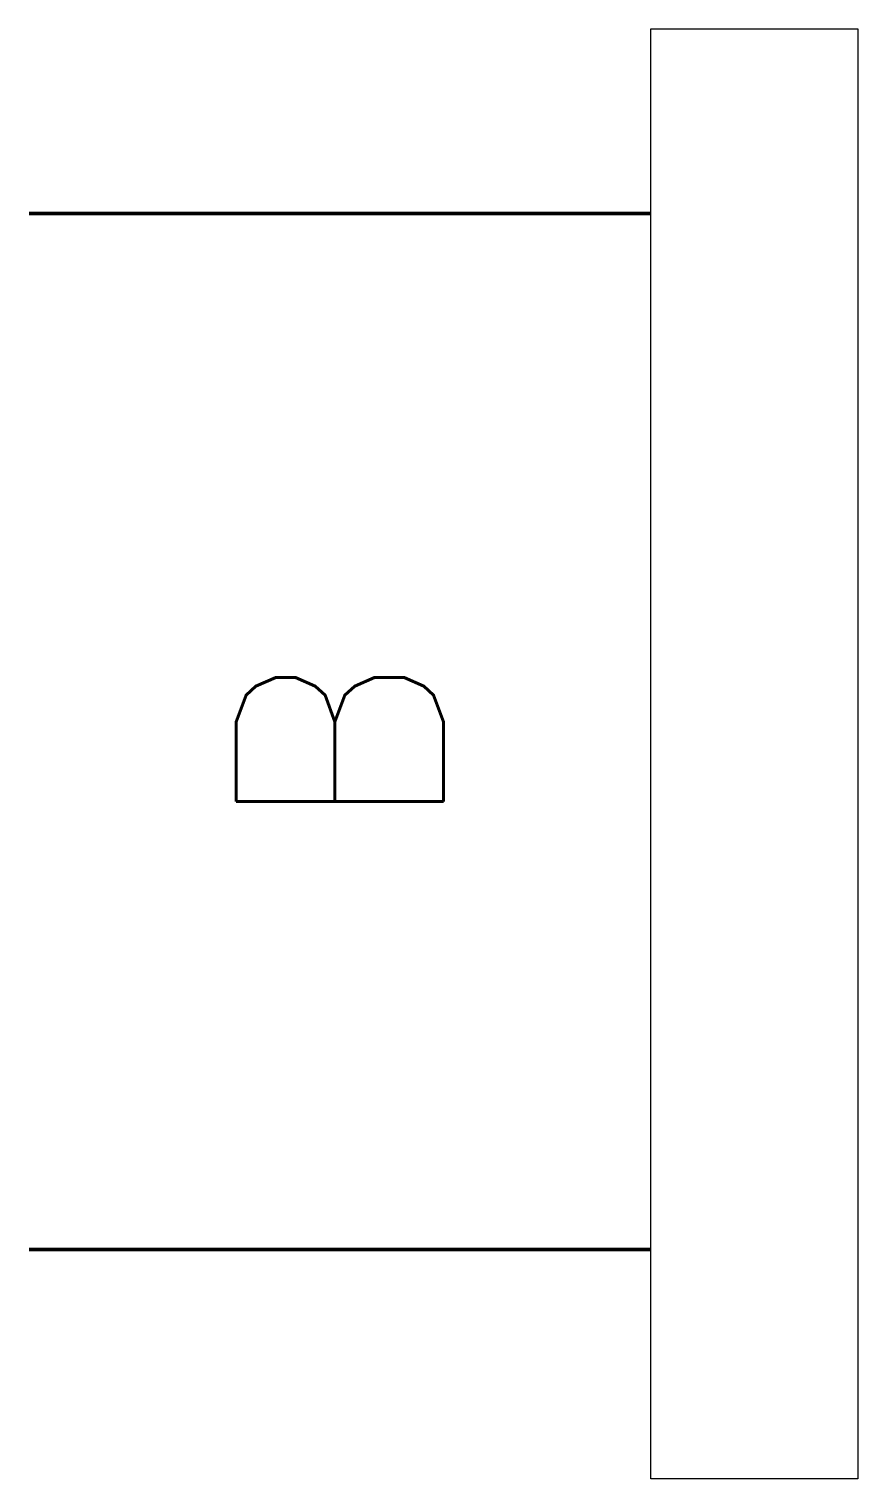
# Model space of a CAD drawing. Header units: millimetres. Extents: x 210 to 218, y 187.8 to 201.8.
import ezdxf
from ezdxf.enums import TextEntityAlignment as Align

# ---------------------------------------------------------------- set-up
doc = ezdxf.new("R2010")
doc.units = ezdxf.units.MM
doc.header["$MEASUREMENT"] = 0
doc.layers.get('0').update_dxf_attribs({"linetype": 'CONTINUOUS'})
doc.styles.add('ROMANS', font='romans')

msp = doc.modelspace()

# ---------------------------------------------------------------- linework, layer by layer
at = {"color": 7, "lineweight": 80}
for p, q in [((210, 200), (216, 200)), ((210, 190), (216, 190))]:
    msp.add_line(p, q, dxfattribs=at)
at = {"color": 7}
msp.add_line((216, 190), (216, 200), dxfattribs=at)
msp.add_lwpolyline([(216, 187.783), (216, 201.783), (218, 201.783), (218, 187.783)], close=True, dxfattribs=at)

# ---------------------------------------------------------------- texts
at = {"color": 4, "style": 'ROMANS'}
msp.add_attdef('B', text='', height=2, rotation=90, dxfattribs=at).set_placement((213, 194.88), align=Align.MIDDLE_CENTER)

doc.saveas('drawing.dxf')
